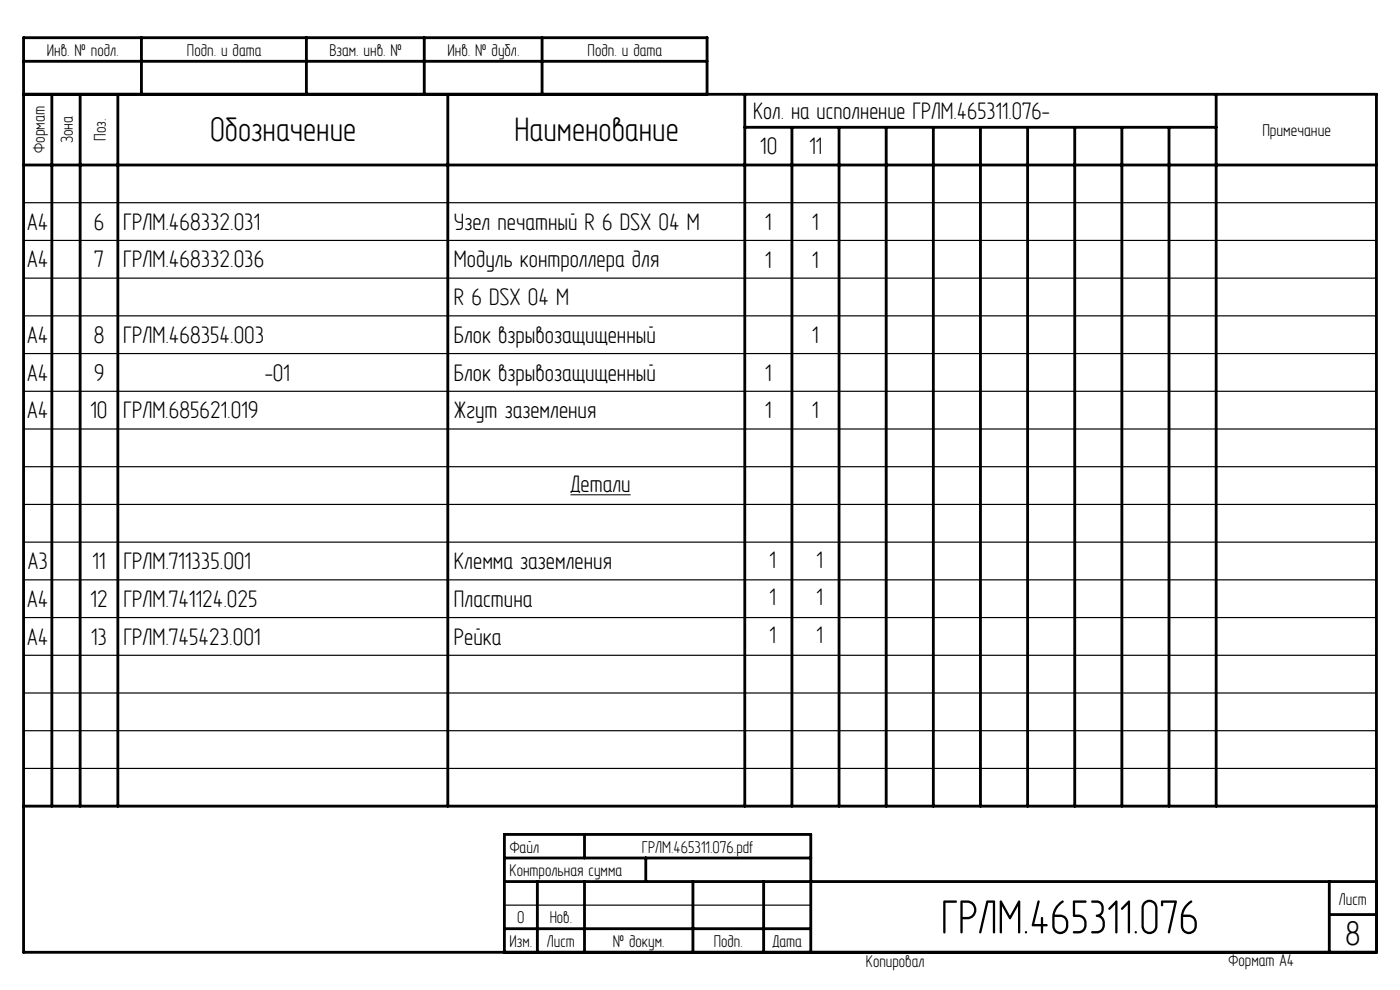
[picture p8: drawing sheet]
<svg xmlns="http://www.w3.org/2000/svg" width="297mm" height="210mm" viewBox="0 0 297 210" stroke-linecap="round" stroke-linejoin="round" font-family="sans-serif">
<defs><g id="words">
<text font-size="11" x="199.6" y="198">ГРЛМ.465311.076</text>
<g font-size="7.8">
<text x="44.6" y="30">Обозначение</text>
<text x="109.2" y="30">Наименование</text>
<text x="285.4" y="200.5">8</text>
</g>
<g font-size="5.5">
<text x="159.8" y="25.3">Кол. на исполнение ГРЛМ.465311.076-</text>
<text x="161.3" y="32.8">10</text>
<text x="171.7" y="32.8">11</text>
<text x="5.8" y="48.7">А4</text>
<text x="19.9" y="48.7">6</text>
<text x="26.2" y="48.7">ГРЛМ.468332.031</text>
<text x="96.3" y="48.7">Узел печатный R 6 DSX 04 M</text>
<text x="162.3" y="48.8">1</text>
<text x="172.3" y="48.8">1</text>
<text x="5.8" y="56.7">А4</text>
<text x="20" y="56.7">7</text>
<text x="26.2" y="56.7">ГРЛМ.468332.036</text>
<text x="96.3" y="56.7">Модуль контроллера для</text>
<text x="162.3" y="56.8">1</text>
<text x="172.3" y="56.8">1</text>
<text x="96.3" y="64.7">R 6 DSX 04 M</text>
<text x="5.8" y="72.7">А4</text>
<text x="19.9" y="72.7">8</text>
<text x="26.2" y="72.7">ГРЛМ.468354.003</text>
<text x="96.3" y="72.7">Блок взрывозащищенный</text>
<text x="172.3" y="72.7">1</text>
<text x="5.8" y="80.7">А4</text>
<text x="19.9" y="80.7">9</text>
<text x="56.2" y="80.7">-01</text>
<text x="96.3" y="80.7">Блок взрывозащищенный</text>
<text x="162.3" y="80.7">1</text>
<text x="5.8" y="88.7">А4</text>
<text x="19.2" y="88.7">10</text>
<text x="26.1" y="88.7">ГРЛМ.685621.019</text>
<text x="96.3" y="88.7">Жгут заземления</text>
<text x="162.3" y="88.8">1</text>
<text x="172.3" y="88.8">1</text>
<text x="121" y="104.4">Детали</text>
<text x="5.9" y="120.7">А3</text>
<text x="19.6" y="120.7">11</text>
<text x="26.2" y="120.7">ГРЛМ.711335.001</text>
<text x="96.3" y="120.7">Клемма заземления</text>
<text x="163.2" y="120.4">1</text>
<text x="173.2" y="120.4">1</text>
<text x="5.8" y="128.7">А4</text>
<text x="19.2" y="128.7">12</text>
<text x="26.2" y="128.7">ГРЛМ.741124.025</text>
<text x="96.3" y="128.7">Пластина</text>
<text x="163.2" y="128.4">1</text>
<text x="173.2" y="128.4">1</text>
<text x="5.8" y="136.7">А4</text>
<text x="19.3" y="136.7">13</text>
<text x="26.2" y="136.7">ГРЛМ.745423.001</text>
<text x="96.3" y="136.7">Рейка</text>
<text x="163.2" y="136.4">1</text>
<text x="173.2" y="136.4">1</text>
</g>
<g font-size="3.9">
<text x="9.9" y="11.9">Инв. № подл.</text>
<text x="39.7" y="11.9">Подп. и дата</text>
<text x="69.9" y="11.9">Взам. инв. №</text>
<text x="94.9" y="11.9">Инв. № дубл.</text>
<text x="124.7" y="11.9">Подп. и дата</text>
<text x="22.5" y="29.9" transform="rotate(-90 22.5 29.9)">Поз.</text>
<text x="267.8" y="28.9">Примечание</text>
<text x="9.5" y="32.5" transform="rotate(-90 9.5 32.5)">Формат</text>
<text x="15.5" y="30.4" transform="rotate(-90 15.5 30.4)">Зона</text>
<text x="108.1" y="185.9">Контрольная сумма</text>
<text x="108.1" y="180.9">Файл</text>
<text x="136.2" y="180.9">ГРЛМ.465311.076.pdf</text>
<text x="284" y="191.9">Лист</text>
<text x="109.7" y="195.9">0</text>
<text x="116.6" y="195.9">Нов.</text>
<text x="108.1" y="200.9">Изм.</text>
<text x="116" y="200.9">Лист</text>
<text x="130" y="200.9">№ докум.</text>
<text x="151.4" y="200.9">Подп.</text>
<text x="163.9" y="200.9">Дата</text>
<text x="183.7" y="205.1">Копировал</text>
<text x="260.6" y="204.9">Формат A4</text>
</g>
</g></defs>
<path d="M121 105h12.8" fill="none" stroke="#000" stroke-width=".21"/>
<g fill="none" stroke="#000" stroke-width=".25">
<path d="M5 43h287M5 51h287M5 59h287M5 67h287M5 75h287M5 83h287M5 91h287M5 99h287M5 107h287M5 115h287M5 123h287M5 131h287"/>
<path d="M5 139h287M5 147h287M5 155h287M5 163h287M107 192h65"/>
</g>
<g fill="none" stroke="#000" stroke-width=".6">
<path d="M5 13h145M30 8v12M65 8v12M90 8v12M115 8v12M5 20h287v182h-287v-194h145v12M5 35h287M11 20v151M17 20v151M25 20v151M95 20v151M158 20v151"/>
<path d="M158 27h100M168 27v144M178 27v144M188 27v144M198 27v144M208 27v144M218 27v144M228 27v144M238 27v144M248 27v144M258 20v151M5 171h287"/>
<path d="M124 177v5M107 187h185M107 197h65M107 182h65M114 187v15M124 187v15M137 182v5M147 187v15M162 187v15M282 194h10M282 187v15M107 202v-25h65v25"/>
</g>
<use href="#words"/>
</svg>
